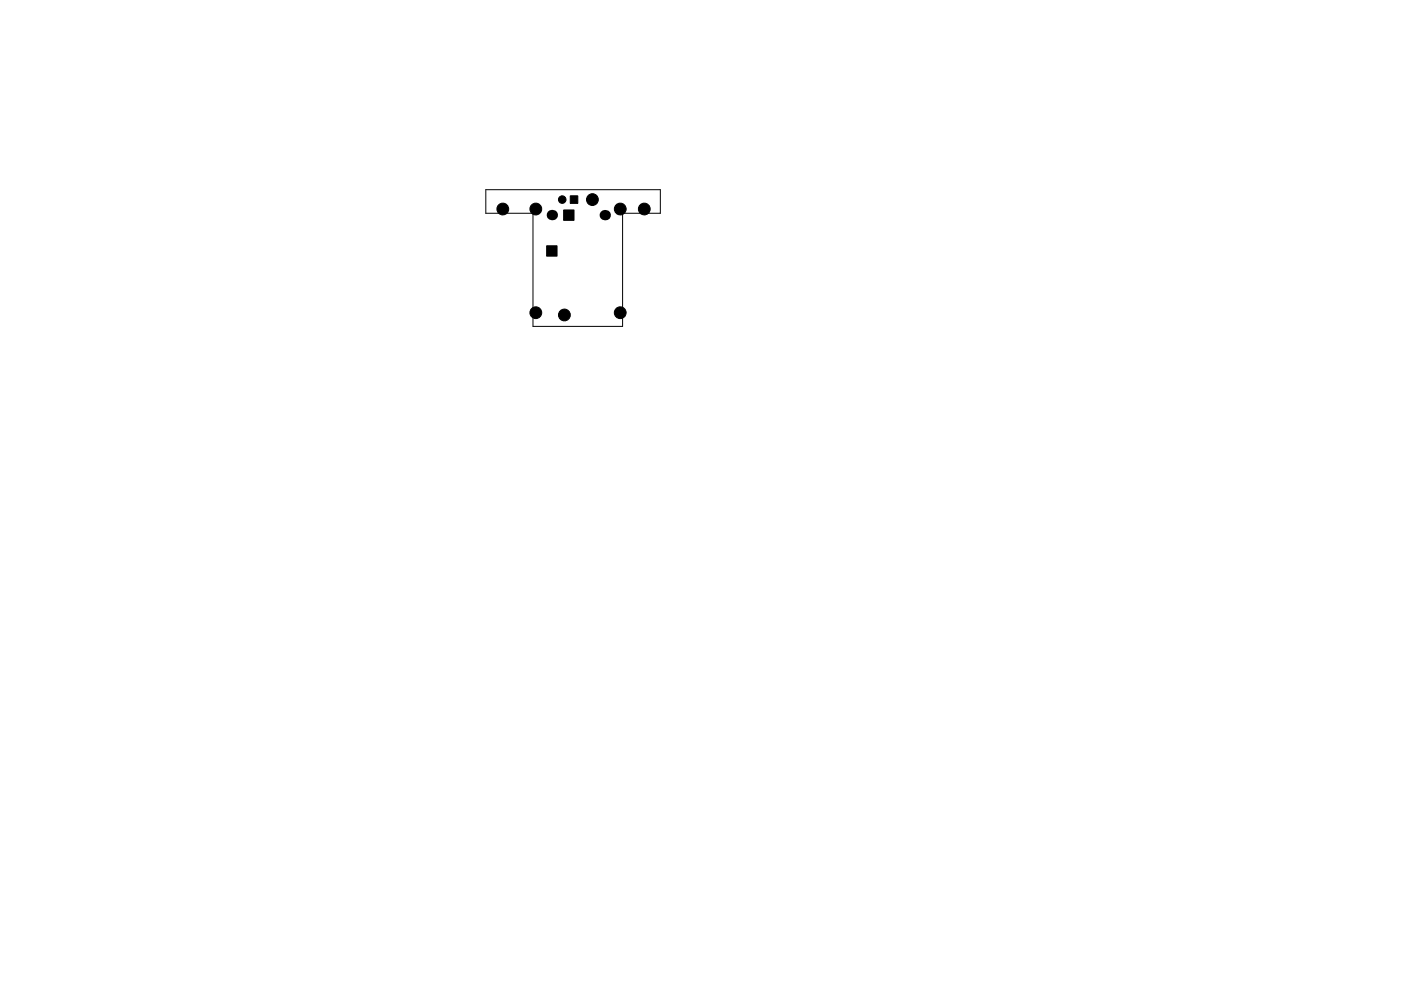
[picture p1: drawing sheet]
<svg xmlns="http://www.w3.org/2000/svg" width="297mm" height="210mm" viewBox="0 0 297 210" stroke-linecap="round" stroke-linejoin="round" font-family="sans-serif">
<path d="M103 40.2h37v5h-8v24h-19v-24h-10z" fill="none" stroke="#000" stroke-width=".21"/>
<g fill="#000" stroke="#000" stroke-width=".21">
<path d="M115.9 52.1h2.2v2.2h-2.2zM119.5 44.5h2.2v2.2h-2.2zM120.9 41.5h1.6v1.6h-1.6z"/>
<circle cx="106.6" cy="44.3" r="1.25"/>
<circle cx="113.6" cy="44.3" r="1.25"/>
<circle cx="119.2" cy="42.3" r=".8"/>
<circle cx="125.6" cy="42.3" r="1.25"/>
<circle cx="131.5" cy="44.3" r="1.25"/>
<circle cx="136.6" cy="44.3" r="1.25"/>
<circle cx="113.6" cy="66.3" r="1.25"/>
<circle cx="119.7" cy="66.8" r="1.25"/>
<circle cx="131.5" cy="66.3" r="1.25"/>
</g>
<g fill="#000">
<circle cx="117" cy="45.6" r="1.1"/>
<circle cx="128.2" cy="45.6" r="1.1"/>
</g>
</svg>
